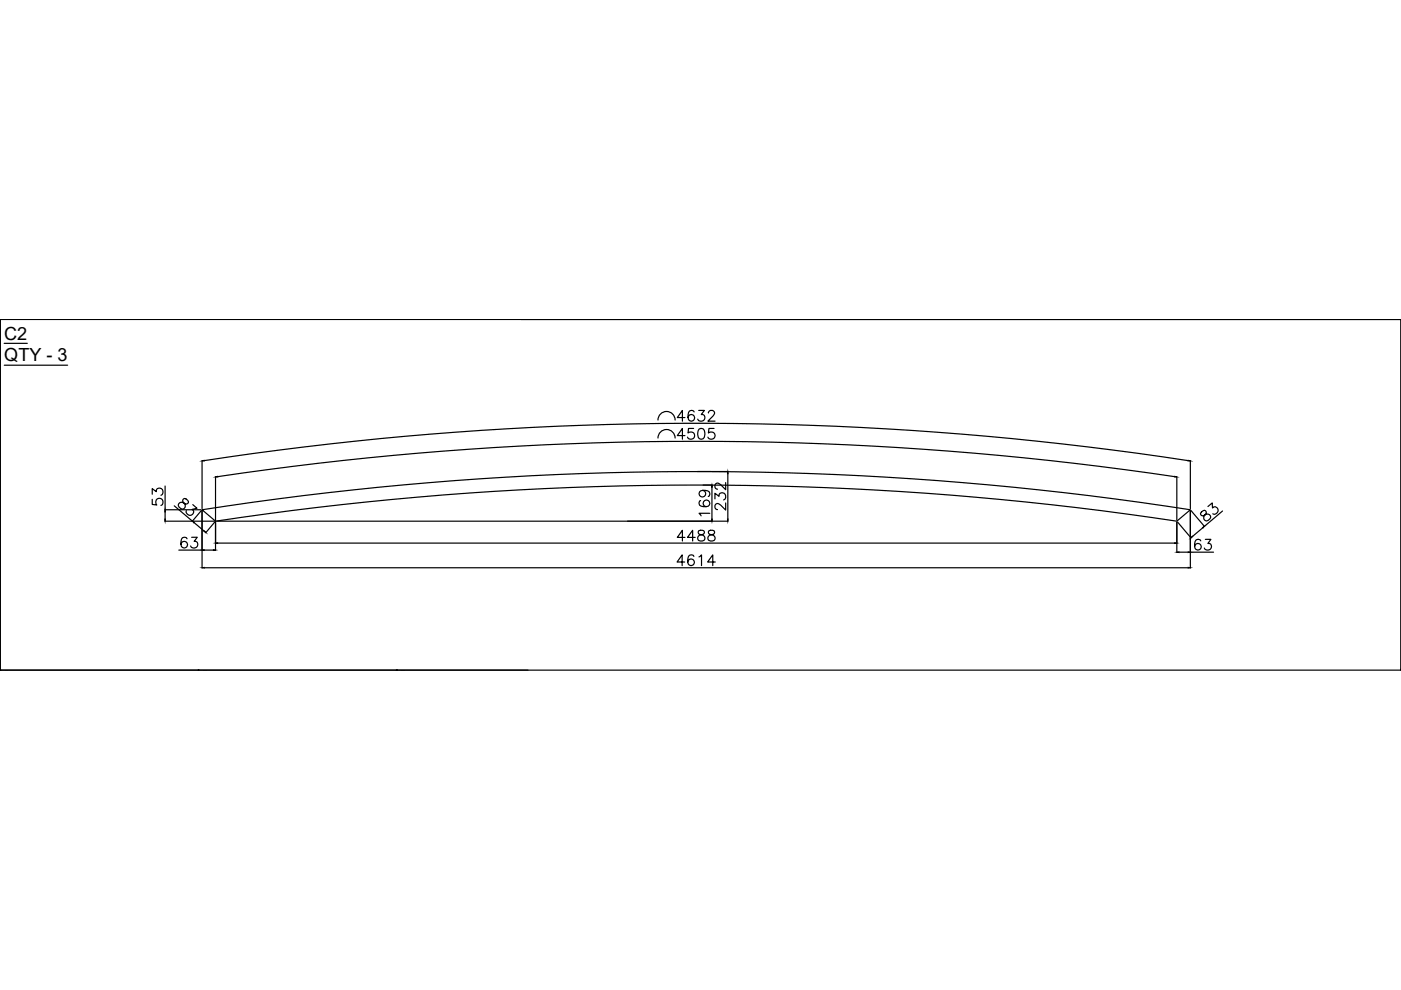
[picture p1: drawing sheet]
<svg xmlns="http://www.w3.org/2000/svg" width="297mm" height="210mm" viewBox="0 0 297 210" stroke-linecap="round" stroke-linejoin="round" font-family="sans-serif">
<defs><g id="words">
<g font-size="3.8">
<text x=".9" y="72">C2</text>
<text x=".9" y="76.6">QTY - 3</text>
<text x=".2" y="145">SP4</text>
<text x="26.4" y="145.5">QTY - 2 SP5</text>
<text x="68.5" y="145.5">QTY - 2 SP6</text>
</g>
</g></defs>
<!-- layer: 0 -->
<g fill="none" stroke="#000" stroke-width=".25">
<path d="M.1 67.7h.1M.1 67.7v74.4h111.9M.1 67.7h296.9v74.4h-296.9zM.9 72.8h4.9M.9 77.4h13.4M110.5 67.7h186.5M297 67.7h.1M297 67.7v74.4M42.8 97.7v10.1M43.3 97.7a690.9 690.9 0 0 1 208.6 0M139.5 92.9a1.82 1.82 0 0 1 1.8-1.8 1.82 1.82 0 0 1 1.8 1.8M139.5 89.1a1.82 1.82 0 0 1 1.8-1.9 1.82 1.82 0 0 1 1.8 1.9"/>
<path d="M145.2 92.4h-1.6l1.1-1.6v2.3M145.2 88.5h-1.6l1.1-1.5v2.3M147.1 90.8h-1.1l-.1 1a.8 .8 0 0 1 1.2 0 .8 .8 0 0 1-.2 1.2 .8 .8 0 0 1-1.1-.3M147.2 87.3a.65 .65 0 0 0-.7-.3 .65 .65 0 0 0-.5 .5 1.68 1.68 0 0 0 .2 1.7 .7 .7 0 0 0 1-.3 .7 .7 0 0 0-.4-1 .7 .7 0 0 0-.9 .6M147.8 100h6.6M148.1 87h1.2l-.6 .9a.73 .73 0 0 1 .8 .8 .73 .73 0 0 1-1 .6l-.4-.1-.2-.3M148.2 90.9a.75 .75 0 0 1 1.1 .4 1.86 1.86 0 0 1-.2 1.7 .72 .72 0 0 1-1.1-.3 1.92 1.92 0 0 1 .2-1.8zM150.2 87.6l.1-.4 .3-.2 .7 .1a.51 .51 0 0 1 .1 .8l-1.3 1.4h1.5M151.4 90.8h-1.1l-.1 1a.8 .8 0 0 1 1.2 0 .8 .8 0 0 1-.1 1.2 .8 .8 0 0 1-1.2-.3M252.4 97.7v10.1M32.3 105.9v1.1l.9 .1a.8 .8 0 0 1 0-1.2 .8 .8 0 0 1 1.2 .1 .8 .8 0 0 1-.3 1.2M32.3 104.8v-1.2l.8 .6a.76 .76 0 0 1 1.1-.6 .76 .76 0 0 1 .2 1.2l-.3 .2"/>
<path d="M34.9 110.5h10.6M34.9 108.1h7.7M35 103v5.1M35 108.5v1.5M36.9 107.2l3.9 3.3 1.9-2.3M37.9 116.6h4.9M38.1 106.6a1.32 1.32 0 0 1 1.4 .3l.4-.3a.77 .77 0 0 0-1-.8l-.1 .1a1.2 1.2 0 0 0 .5 1.2 .63 .63 0 0 1-.2 .7 .63 .63 0 0 1-.8 0l-.3-.3a.59 .59 0 0 1 .1-.9zM39.7 114.2a.67 .67 0 0 0-1-.2 1.79 1.79 0 0 0 0 2.1 .7 .7 0 0 0 1-.3 .7 .7 0 0 0-.5-1 .7 .7 0 0 0-.8 .6M40.6 113.9h1.2l-.6 .9a.76 .76 0 0 1 .7 1 .76 .76 0 0 1-1.3 .3l-.2-.3M40.9 107l.9 .8-1.1 .2a.76 .76 0 0 1-.1 1.3 .76 .76 0 0 1-1.1-.7v-.3M41.1 110.8l2.2 1.8M42.8 108.1a681.5 681.5 0 0 1 209.6 0l-2.9 2.4a681.5 681.5 0 0 0-203.8 0z"/>
<path d="M42.8 108.3v12.1M43.3 116.6h1.9M45.5 110.7l-1.9 2.3M45.7 101.1v9.2M45.7 110.7v6M45.9 110.5h108.5M46.1 101.1a690.7 690.7 0 0 1 203 0M46.2 115.2h202.9M145.2 119.2h-1.7l1.1-1.6v2.3M145.2 113.9h-1.6l1.1-1.5v2.3M147.1 118a.67 .67 0 0 0-1-.2 1.36 1.36 0 0 0 .4 2.1 .71 .71 0 0 0 .7-.6 .71 .71 0 0 0-.6-.8 .71 .71 0 0 0-.8 .7M147.4 113.9h-1.6l1.1-1.5v2.3"/>
<path d="M148.1 112.5a.46 .46 0 0 0 .3 .8 .94 .94 0 0 1 1 1 .75 .75 0 0 1-.9 .4 .75 .75 0 0 1-.5-1l.2-.2a.97 .97 0 0 0 1.1-.7 .86 .86 0 0 0-1.2-.3zM148.2 118.1l.5-.5v2.3M148.5 106.1a.67 .67 0 0 0-.2 1 1.79 1.79 0 0 0 2.1 0 .71 .71 0 0 0-.3-1 .71 .71 0 0 0-1 .4 .71 .71 0 0 0 .6 .9M149 104a.71 .71 0 0 1 .6 .9 .71 .71 0 0 1-1.1 .3 .71 .71 0 0 1 0-1.1 1.98 1.98 0 0 1 1.9 .2 .66 .66 0 0 1-.2 1M149.1 102.8h1.9M150.3 112.5a.46 .46 0 0 0 .2 .8 .84 .84 0 0 1 .9 .3 .84 .84 0 0 1 .1 .9 .81 .81 0 0 1-.9 .2 .81 .81 0 0 1-.5-.8 1.04 1.04 0 0 1 1.1-.6 .46 .46 0 0 0 .2-.8zM150.5 108.8h-2.3l.4 .6M150.9 103.3v6.7M151.6 105.8v-1.2l.8 .6a.73 .73 0 0 1 .9-.7 .73 .73 0 0 1 .6 1l-.1 .3-.4 .2M151.7 119.2h-1.7l1.1-1.6v2.3M153.9 106.6v1.6l-1.1-1.1a.7 .7 0 0 0-1.1-.1l-.1 .6 .2 .3 .3 .1M153.9 102.3v1.5l-1.1-1.1a.7 .7 0 0 0-1.1-.1l-.1 .7 .2 .3 .3 .1"/>
<path d="M154.3 100.4v9.6M249.5 101.1v9.2M249.5 110.7v6.4M249.7 110.7l2.8 3.4M250 117.1h1.9M252.4 108.3v12.1M252.4 117.1h4.9M252.5 108.2l2.9 3.4 3.8-3.3M254.6 114.7a.67 .67 0 0 0-1-.2 1.35 1.35 0 0 0 .3 2.1 .71 .71 0 0 0 .8-.6 .71 .71 0 0 0-.7-.8 .71 .71 0 0 0-.7 .7M254.7 108.6l-.2 .3a.46 .46 0 0 0 .7 .4 .84 .84 0 0 1 .8-.3 .84 .84 0 0 1 .7 .6 .8 .8 0 0 1-.6 .7 .8 .8 0 0 1-.8-.2 1.33 1.33 0 0 1 .5-1.4l-.1-.3-.3-.2zM255 111.9l-2.2 1.8M255.6 114.4h1.1l-.6 .8a.73 .73 0 0 1 .8 .9 .73 .73 0 0 1-1 .5l-.3-.1-.3-.3"/>
<path d="M256.1 107.4l.9-.8 .1 1.1a.73 .73 0 0 1 1.1 .2 .73 .73 0 0 1-.4 1l-.3 .2-.4-.2M43.3 120.4h208.6M297 142.1h.1"/>
</g>
<g fill="#000" stroke="#000" stroke-width=".21">
<path d="M42.8 97.7l.5-.1v.1zM251.9 97.6l.5 .1h-.5zM34.9 110h.2l-.1 .5zM35 108.1l.1 .4h-.2zM40.8 110.5l.4 .2-.1 .2zM42.8 116.6h.5v.1zM43.3 112.6l.4 .3-.4-.2zM45.2 116.6h.5l-.5 .1zM45.7 101.1l.4-.1 .1 .1zM45.7 115.2l.5-.1v.1zM150.9 110h.1l-.1 .5zM150.9 102.8l.1 .5h-.1z"/>
<path d="M154.2 110h.2l-.1 .5zM154.3 100l.1 .4h-.2zM249.1 115.1l.4 .1h-.4zM249.1 101l.4 .1h-.4zM249.5 117.1l.5-.1v.2zM251.9 117l.5 .1-.5 .1zM252.8 113.7l.1 .1-.4 .2zM255 111.8l.4-.2-.3 .4zM42.8 120.4l.5-.1v.2zM251.9 120.3l.5 .1-.5 .1z"/>
<circle cx=".1" cy="142.1" r=".1"/>
<circle cx="42.1" cy="142.1" r=".11"/>
<circle cx="84.1" cy="142.1" r=".11"/>
</g>
<use href="#words"/>
</svg>
